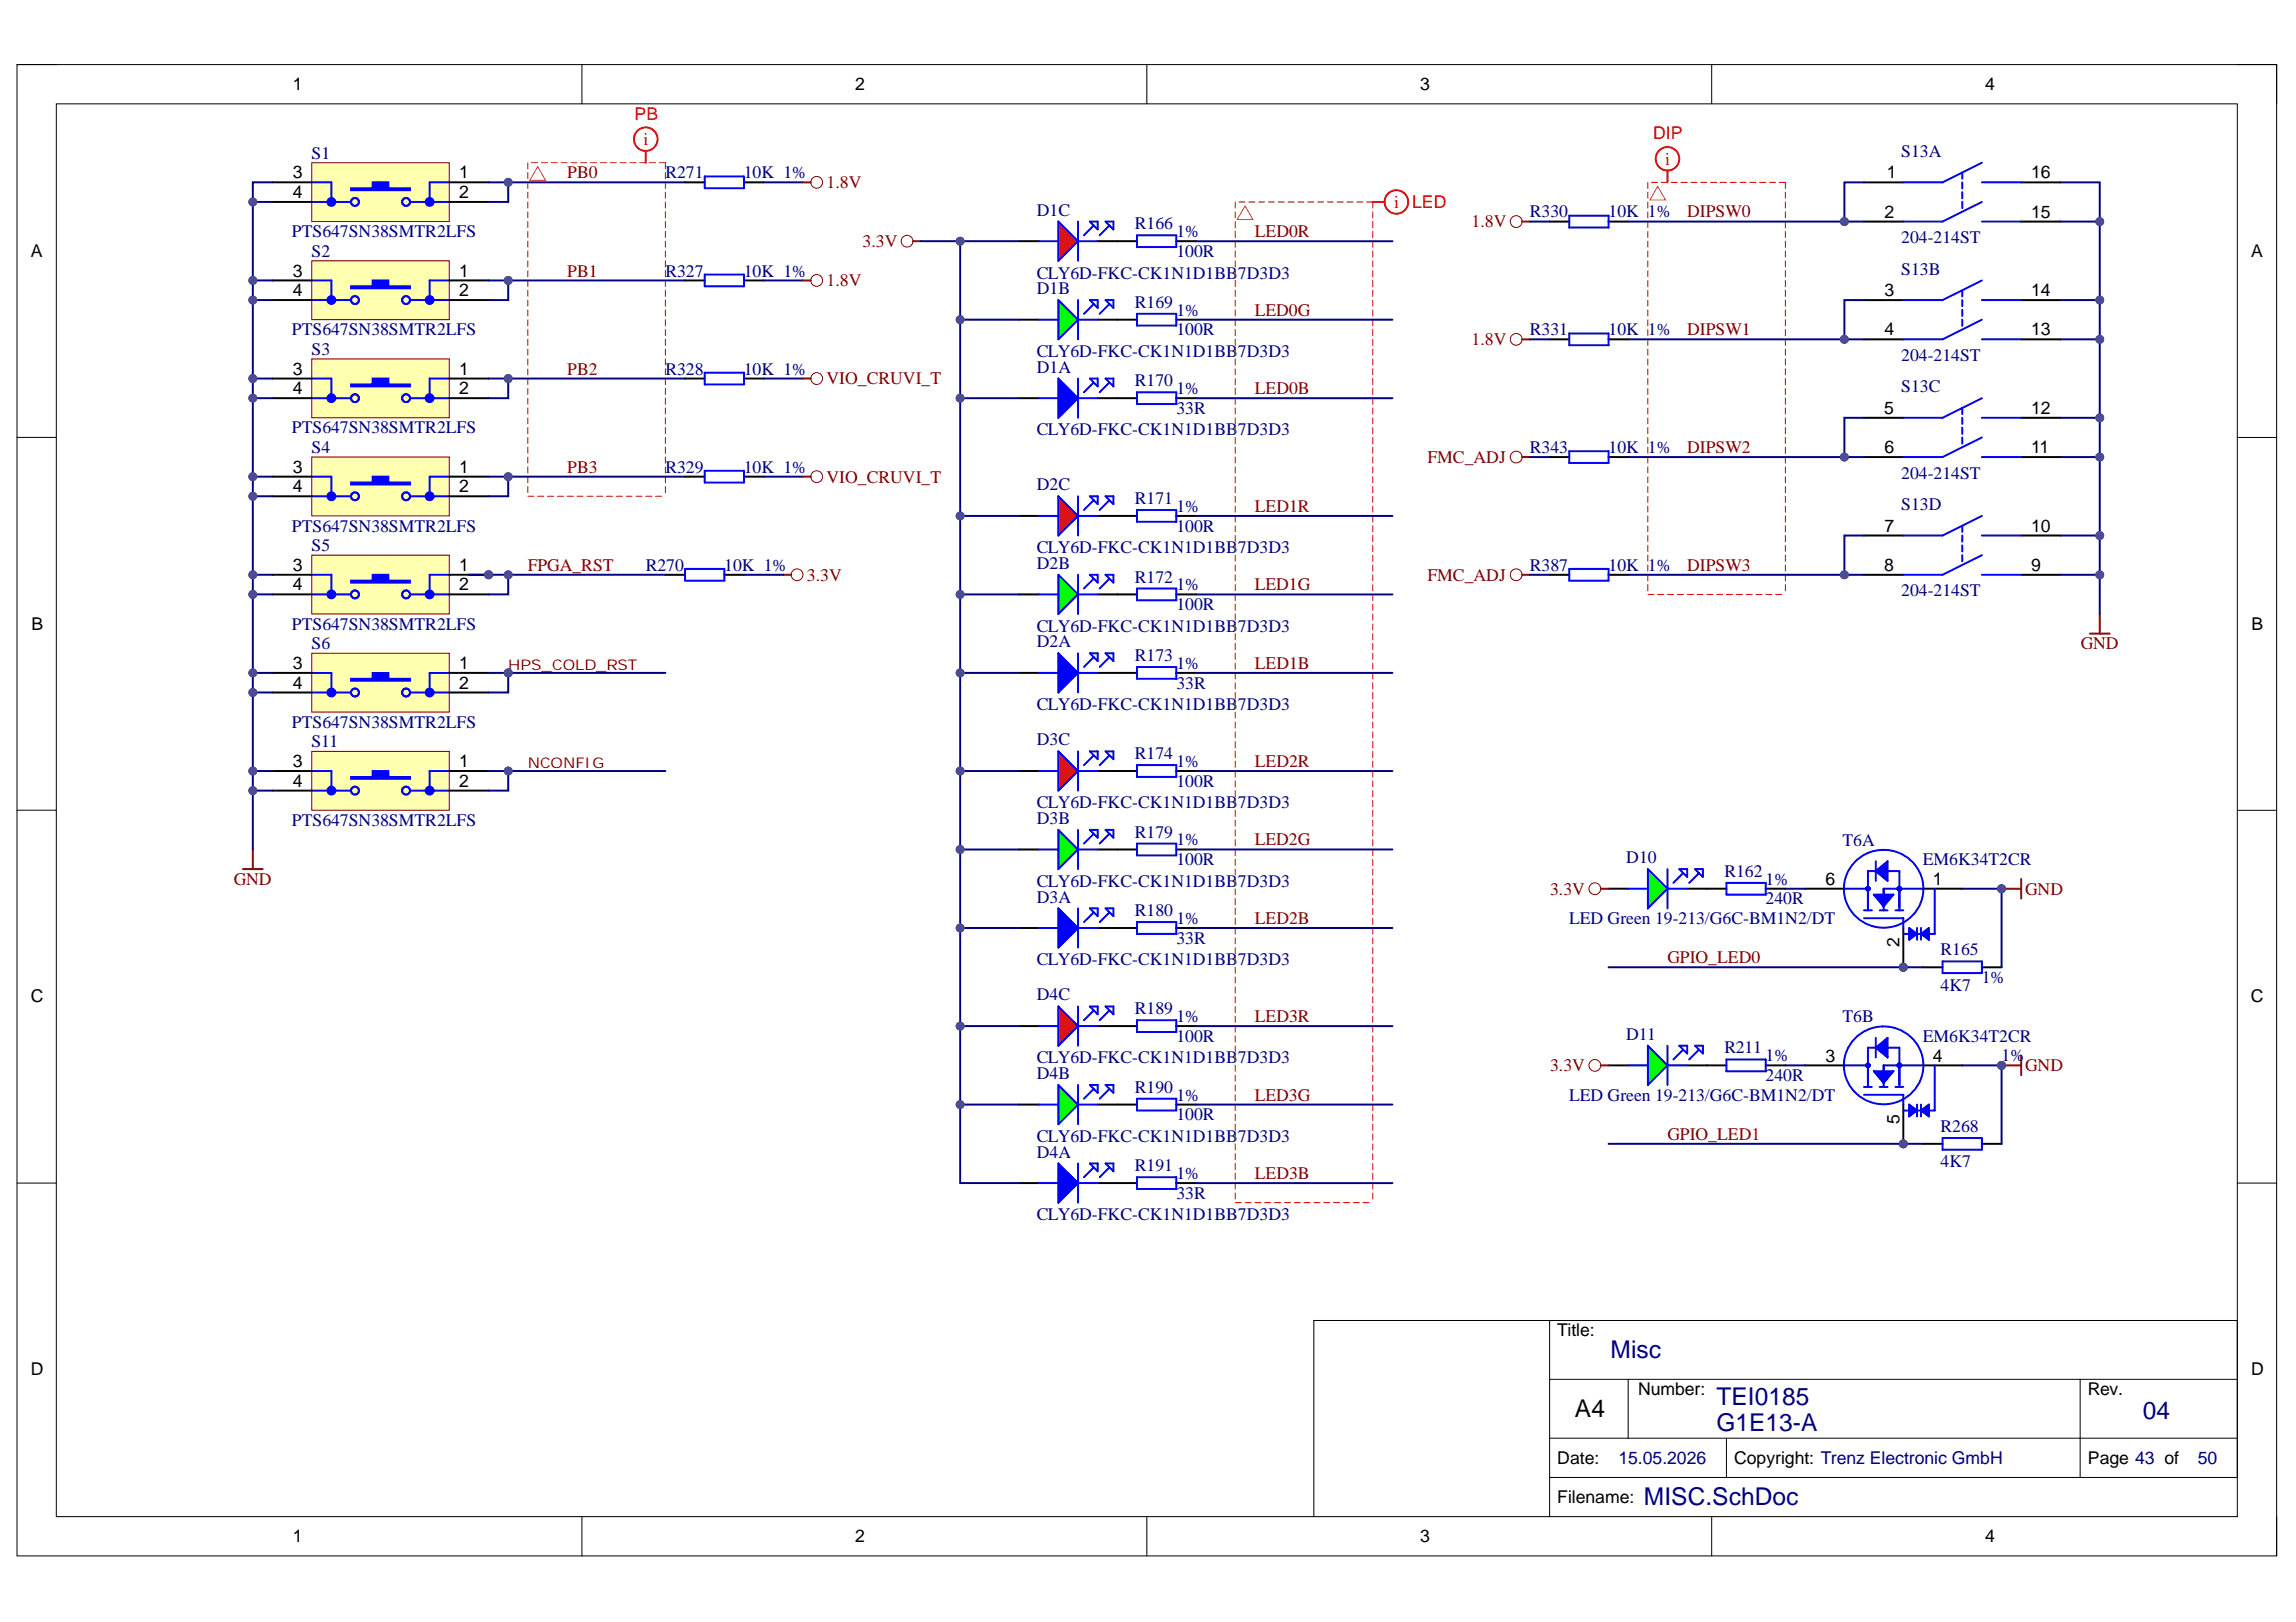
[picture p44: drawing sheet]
<svg xmlns="http://www.w3.org/2000/svg" width="297mm" height="210mm" viewBox="0 0 297 210" stroke-linecap="round" stroke-linejoin="round" font-family="sans-serif">
<defs><g id="words">
<g font-size="3.2" fill="#000080">
<text x="208.4" y="175.8">Misc</text>
<text x="222.1" y="185.2">G1E13-A</text>
<text x="222.1" y="181.9">TEI0185</text>
<text x="277.2" y="183.6">04</text>
<text x="212.7" y="194.8">MISC.SchDoc</text>
</g>
<text font-size="3.2" x="203.8" y="183.4">A4</text>
<g font-size="2.3">
<text x="37.9" y="11.7">1</text>
<text x="110.7" y="11.7">2</text>
<text x="183.8" y="11.7">3</text>
<text x="256.8" y="11.7">4</text>
<text x="37.9" y="23.1">3</text>
<text x="59.4" y="23.1">1</text>
<text x="244.1" y="23.1">1</text>
<text x="262.8" y="23.1">16</text>
<text x="37.9" y="25.7">4</text>
<text x="59.4" y="25.7">2</text>
<text x="243.8" y="28.2">2</text>
<text x="262.8" y="28.2">15</text>
<text x="4" y="33.3">A</text>
<text x="37.9" y="35.8">3</text>
<text x="59.4" y="35.8">1</text>
<text x="291.2" y="33.3">A</text>
<text x="37.9" y="38.3">4</text>
<text x="59.4" y="38.3">2</text>
<text x="243.8" y="38.3">3</text>
<text x="262.8" y="38.3">14</text>
<text x="243.8" y="43.4">4</text>
<text x="262.8" y="43.4">13</text>
<text x="37.9" y="48.5">3</text>
<text x="37.9" y="51">4</text>
<text x="59.4" y="48.5">1</text>
<text x="59.4" y="51">2</text>
<text x="243.8" y="53.6">5</text>
<text x="262.8" y="53.6">12</text>
<text x="243.8" y="58.7">6</text>
<text x="262.8" y="58.7">11</text>
<text x="37.9" y="61.2">3</text>
<text x="37.9" y="63.7">4</text>
<text x="59.4" y="61.2">1</text>
<text x="59.4" y="63.7">2</text>
<text x="243.8" y="68.8">7</text>
<text x="262.8" y="68.8">10</text>
<text x="37.9" y="73.9">3</text>
<text x="37.9" y="76.4">4</text>
<text x="59.4" y="73.9">1</text>
<text x="59.4" y="76.4">2</text>
<text x="243.8" y="73.9">8</text>
<text x="262.8" y="73.9">9</text>
<text x="4.1" y="81.5">B</text>
<text x="291.3" y="81.5">B</text>
<text x="37.9" y="86.6">3</text>
<text x="37.9" y="89.1">4</text>
<text x="59.4" y="86.6">1</text>
<text x="59.4" y="89.1">2</text>
<text x="37.9" y="99.3">3</text>
<text x="37.9" y="101.8">4</text>
<text x="59.4" y="99.3">1</text>
<text x="59.4" y="101.8">2</text>
<text x="236.2" y="114.5">6</text>
<text x="250" y="114.5">1</text>
<text x="245.8" y="122.5" transform="rotate(-90 245.8 122.5)">2</text>
<text x="4" y="129.7">C</text>
<text x="291.2" y="129.7">C</text>
<text x="236.2" y="137.4">3</text>
<text x="250" y="137.4">4</text>
<text x="245.8" y="145.4" transform="rotate(-90 245.8 145.4)">5</text>
<text x="201.5" y="172.9">Title:</text>
<text x="4" y="178">D</text>
<text x="291.2" y="178">D</text>
<text x="211.9" y="180.5">Number:</text>
<text x="270.1" y="180.5">Rev.</text>
<text x="201.5" y="189.4">Date:</text>
<text x="224.4" y="189.4">Copyright: Trenz Electronic GmbH</text>
<text x="270.1" y="189.4">Page 43 of</text>
<text x="201.5" y="194.5">Filename:</text>
<text x="37.9" y="199.6">1</text>
<text x="110.7" y="199.6">2</text>
<text x="183.8" y="199.6">3</text>
<text x="256.8" y="199.6">4</text>
</g>
<g font-size="2.3" fill="#f00">
<text x="82.1" y="15.5">PB</text>
<text x="83.2" y="18.8">i</text>
<text x="213.9" y="18">DIP</text>
<text x="215.4" y="21.3">i</text>
<text x="180.4" y="26.9">i</text>
<text x="182.7" y="26.9">LED</text>
</g>
<g font-size="2.3" fill="#000080">
<text x="40.3" y="20.5">S1</text>
<text x="86.1" y="23.1">R271</text>
<text x="96.2" y="23.1">10K 1%</text>
<text x="246" y="20.3">S13A</text>
<text x="134.1" y="27.9">D1C</text>
<text x="146.8" y="29.7">R166</text>
<text x="197.9" y="28.1">R330</text>
<text x="208.1" y="28.1">10K 1%</text>
<text x="37.8" y="30.7">PTS647SN38SMTR2LFS</text>
<text x="40.3" y="33.2">S2</text>
<text x="86.1" y="35.8">R327</text>
<text x="96.2" y="35.8">10K 1%</text>
<text x="152.2" y="30.7">1%</text>
<text x="152.2" y="33.2">100R</text>
<text x="246" y="31.4">204-214ST</text>
<text x="246" y="35.5">S13B</text>
<text x="134.1" y="38.1">D1B</text>
<text x="134.1" y="36">CLY6D-FKC-CK1N1D1BB7D3D3</text>
<text x="146.8" y="39.8">R169</text>
<text x="152.2" y="40.9">1%</text>
<text x="37.8" y="43.4">PTS647SN38SMTR2LFS</text>
<text x="40.3" y="45.9">S3</text>
<text x="134.1" y="46.2">CLY6D-FKC-CK1N1D1BB7D3D3</text>
<text x="152.2" y="43.4">100R</text>
<text x="197.9" y="43.4">R331</text>
<text x="208.1" y="43.4">10K 1%</text>
<text x="246" y="46.7">204-214ST</text>
<text x="86.1" y="48.5">R328</text>
<text x="96.2" y="48.5">10K 1%</text>
<text x="134.1" y="48.2">D1A</text>
<text x="146.8" y="50">R170</text>
<text x="152.2" y="51">1%</text>
<text x="152.2" y="53.5">33R</text>
<text x="246" y="50.8">S13C</text>
<text x="37.8" y="56.1">PTS647SN38SMTR2LFS</text>
<text x="40.3" y="58.6">S4</text>
<text x="134.1" y="56.3">CLY6D-FKC-CK1N1D1BB7D3D3</text>
<text x="197.9" y="58.6">R343</text>
<text x="208.1" y="58.6">10K 1%</text>
<text x="86.1" y="61.2">R329</text>
<text x="96.2" y="61.2">10K 1%</text>
<text x="134.1" y="63.5">D2C</text>
<text x="146.8" y="65.2">R171</text>
<text x="246" y="61.9">204-214ST</text>
<text x="37.8" y="68.8">PTS647SN38SMTR2LFS</text>
<text x="40.3" y="71.3">S5</text>
<text x="134.1" y="71.6">CLY6D-FKC-CK1N1D1BB7D3D3</text>
<text x="152.2" y="66.3">1%</text>
<text x="152.2" y="68.8">100R</text>
<text x="246" y="66">S13D</text>
<text x="83.5" y="73.9">R270</text>
<text x="93.7" y="73.9">10K 1%</text>
<text x="134.1" y="73.6">D2B</text>
<text x="146.8" y="75.4">R172</text>
<text x="152.2" y="76.4">1%</text>
<text x="197.9" y="73.9">R387</text>
<text x="208.1" y="73.9">10K 1%</text>
<text x="246" y="77.2">204-214ST</text>
<text x="37.8" y="81.5">PTS647SN38SMTR2LFS</text>
<text x="134.1" y="83.8">D2A</text>
<text x="134.1" y="81.7">CLY6D-FKC-CK1N1D1BB7D3D3</text>
<text x="152.2" y="78.9">100R</text>
<text x="40.3" y="84">S6</text>
<text x="146.8" y="85.5">R173</text>
<text x="152.2" y="86.5">1%</text>
<text x="152.2" y="89.1">33R</text>
<text x="37.8" y="94.2">PTS647SN38SMTR2LFS</text>
<text x="134.1" y="91.9">CLY6D-FKC-CK1N1D1BB7D3D3</text>
<text x="40.3" y="96.7">S11</text>
<text x="134.1" y="96.5">D3C</text>
<text x="146.8" y="98.2">R174</text>
<text x="152.2" y="99.3">1%</text>
<text x="152.2" y="101.8">100R</text>
<text x="37.8" y="106.9">PTS647SN38SMTR2LFS</text>
<text x="134.1" y="106.6">D3B</text>
<text x="134.1" y="104.6">CLY6D-FKC-CK1N1D1BB7D3D3</text>
<text x="146.8" y="108.4">R179</text>
<text x="152.2" y="109.4">1%</text>
<text x="152.2" y="111.9">100R</text>
<text x="210.4" y="111.7">D10</text>
<text x="223.1" y="113.5">R162</text>
<text x="238.4" y="109.4">T6A</text>
<text x="248.8" y="111.9">EM6K34T2CR</text>
<text x="134.1" y="116.8">D3A</text>
<text x="134.1" y="114.7">CLY6D-FKC-CK1N1D1BB7D3D3</text>
<text x="146.8" y="118.6">R180</text>
<text x="152.2" y="119.6">1%</text>
<text x="203" y="119.6">LED Green 19-213/G6C-BM1N2/DT</text>
<text x="228.4" y="114.5">1%</text>
<text x="228.4" y="117.1">240R</text>
<text x="134.1" y="124.9">CLY6D-FKC-CK1N1D1BB7D3D3</text>
<text x="152.2" y="122.1">33R</text>
<text x="251" y="123.6">R165</text>
<text x="134.1" y="129.5">D4C</text>
<text x="146.8" y="131.2">R189</text>
<text x="251" y="128.2">4K7</text>
<text x="256.4" y="127.2">1%</text>
<text x="134.1" y="137.6">CLY6D-FKC-CK1N1D1BB7D3D3</text>
<text x="152.2" y="132.3">1%</text>
<text x="152.2" y="134.8">100R</text>
<text x="210.4" y="134.5">D11</text>
<text x="223.1" y="136.3">R211</text>
<text x="228.4" y="137.3">1%</text>
<text x="238.4" y="132.3">T6B</text>
<text x="248.8" y="134.8">EM6K34T2CR</text>
<text x="259" y="137.3">1%</text>
<text x="134.1" y="139.6">D4B</text>
<text x="146.8" y="141.4">R190</text>
<text x="152.2" y="142.4">1%</text>
<text x="203" y="142.4">LED Green 19-213/G6C-BM1N2/DT</text>
<text x="228.4" y="139.9">240R</text>
<text x="134.1" y="149.8">D4A</text>
<text x="134.1" y="147.8">CLY6D-FKC-CK1N1D1BB7D3D3</text>
<text x="152.2" y="145">100R</text>
<text x="251" y="146.5">R268</text>
<text x="146.8" y="151.6">R191</text>
<text x="152.2" y="152.6">1%</text>
<text x="152.2" y="155.1">33R</text>
<text x="251" y="151.1">4K7</text>
<text x="134.1" y="157.9">CLY6D-FKC-CK1N1D1BB7D3D3</text>
<text x="209.4" y="189.4">15.05.2026</text>
<text x="284.3" y="189.4">50</text>
</g>
<g font-size="2.3" fill="#800000">
<text x="73.4" y="23.1">PB0</text>
<text x="106.9" y="24.3">1.8V</text>
<text x="190.4" y="29.4">1.8V</text>
<text x="218.3" y="28.1">DIPSW0</text>
<text x="73.4" y="35.8">PB1</text>
<text x="111.6" y="31.9">3.3V</text>
<text x="162.3" y="30.7">LED0R</text>
<text x="106.9" y="37.1">1.8V</text>
<text x="162.3" y="40.9">LED0G</text>
<text x="190.4" y="44.7">1.8V</text>
<text x="218.3" y="43.4">DIPSW1</text>
<text x="73.4" y="48.5">PB2</text>
<text x="106.9" y="49.7">VIO_CRUVI_T</text>
<text x="162.3" y="51">LED0B</text>
<text x="184.7" y="59.9">FMC_ADJ</text>
<text x="218.3" y="58.6">DIPSW2</text>
<text x="73.4" y="61.2">PB3</text>
<text x="106.9" y="62.5">VIO_CRUVI_T</text>
<text x="162.3" y="66.3">LED1R</text>
<text x="68.3" y="73.9">FPGA_RST</text>
<text x="104.4" y="75.1">3.3V</text>
<text x="162.3" y="76.4">LED1G</text>
<text x="184.7" y="75.1">FMC_ADJ</text>
<text x="218.3" y="73.9">DIPSW3</text>
<text x="162.3" y="86.5">LED1B</text>
<text x="269.2" y="84">GND</text>
<text x="162.3" y="99.3">LED2R</text>
<text x="162.3" y="109.4">LED2G</text>
<text x="30.2" y="114.5">GND</text>
<text x="162.3" y="119.6">LED2B</text>
<text x="200.5" y="115.8">3.3V</text>
<text x="262" y="115.8">GND</text>
<text x="215.7" y="124.7">GPIO_LED0</text>
<text x="162.3" y="132.3">LED3R</text>
<text x="162.3" y="142.4">LED3G</text>
<text x="200.5" y="138.6">3.3V</text>
<text x="262" y="138.6">GND</text>
<text x="215.7" y="147.5">GPIO_LED1</text>
<text x="162.3" y="152.6">LED3B</text>
</g>
<g font-size="1.9" fill="#800000">
<text x="65.7" y="86.7">HPS_COLD_RST</text>
<text x="68.3" y="99.3">NCONFIG</text>
</g>
</g></defs>
<path d="M2.2 8.4h292.3v193h-292.3z" fill="none" stroke="#000" stroke-width=".13"/>
<path d="M7.3 13.4h282.1v182.9h-282.1z" fill-rule="evenodd" fill="#fff"/>
<g fill="none" stroke="#000" stroke-width=".13">
<path d="M2.2 8.4h5.1M7.3 13.4h282.1v182.9h-282.1zM75.3 8.4v5M148.4 8.4v5M221.4 8.4v5M289.4 8.4h5.1v5M2.2 56.6h5.1M289.4 56.6h5.1M2.2 104.9h5.1M289.4 104.9h5.1M2.2 153.1h5.1M289.4 153.1h5.1"/>
<path d="M200.5 170.9v25.4M200.5 178.5h88.9M210.6 178.5v7.6M269.1 178.5v12.7M75.3 196.3v5.1M148.4 196.3v5.1M200.5 191.2h88.9v-20.3h-119.4v25.4M200.5 186.1h88.9M221.4 196.3v5.1M223.4 186.1v5.1M294.5 196.3v5.1"/>
</g>
<path d="M40.3 21.1h17.8v7.6h-17.8z" fill-rule="evenodd" fill="#ffffb0"/>
<path d="M40.3 21.1h17.8v7.6h-17.8z" fill="none" stroke="#800000" stroke-width=".13"/>
<path d="M45.4 24.4h2.8v-.8h2v.8h2.8v.2h-7.6z" fill-rule="evenodd" fill="#00f"/>
<g fill="none" stroke="#00f" stroke-width=".25">
<path d="M40.3 26.1h5.1M40.3 23.6h2.6v2.5M45.4 24.4h2.8v-.8h2v.8h2.8v.2h-7.6zM53 26.1h5.1M58.1 23.6h-2.5v2.5"/>
<circle cx="45.9" cy="26.1" r=".51"/>
<circle cx="52.5" cy="26.1" r=".51"/>
</g>
<path d="M42.5 25.7l.4-.1 .3 .2 .2 .3h-.5h.5l-.2 .4-.4 .1-.3-.1-.1-.4z" fill-rule="evenodd" fill="#00f"/>
<path d="M42.5 25.7l.4-.1 .3 .2 .2 .3h-.5h.5l-.2 .4-.4 .1-.3-.1-.1-.4z" fill="none" stroke="#00f" stroke-width=".25"/>
<path d="M55.2 25.8l.4-.2 .3 .2 .2 .3h-.5h.5l-.2 .4-.4 .1-.3-.1-.1-.3z" fill-rule="evenodd" fill="#00f"/>
<g fill="none" stroke="#00f" stroke-width=".25">
<path d="M55.2 25.8l.4-.2 .3 .2 .2 .3h-.5h.5l-.2 .4-.4 .1-.3-.1-.1-.3zM147.1 30.5h5.1v1.5h-5.1zM253.9 22.3v.8M253.9 23.6v.8M253.9 24.9v.8M253.9 26.1v.8M253.9 37.6v.8M253.9 38.8v.8M256.4 21.1l-5.1 2.5h-5.1M256.4 23.6h5.1M256.4 26.1l-5.1 2.6h-5.1M256.4 28.7h5.1"/>
<path d="M256.4 36.3l-5.1 2.5h-5.1M256.4 38.8h5.1M147.1 40.6h5.1v1.5h-5.1zM147.1 50.8h5.1v1.5h-5.1zM253.9 40.1v.8M253.9 41.4v.8M253.9 52.8v.8M253.9 54.1v.8M253.9 55.3v.8M253.9 56.6v.8M256.4 41.4l-5.1 2.5h-5.1M256.4 43.9h5.1"/>
<path d="M256.4 51.5l-5.1 2.6h-5.1M256.4 54.1h5.1M256.4 56.6l-5.1 2.5h-5.1M256.4 59.1h5.1M147.1 66h5.1v1.5h-5.1zM147.1 76.2h5.1v1.5h-5.1zM253.9 68v.8M253.9 69.3v.8M253.9 70.6v.8M253.9 71.8v.8M256.4 66.8l-5.1 2.5h-5.1M256.4 69.3h5.1"/>
<path d="M256.4 71.8l-5.1 2.6h-5.1M256.4 74.4h5.1M147.1 86.3h5.1v1.5h-5.1zM147.1 99h5.1v1.5h-5.1zM147.1 109.2h5.1v1.5h-5.1zM147.1 119.3h5.1v1.6h-5.1zM147.1 132h5.1v1.6h-5.1zM147.1 142.2h5.1v1.5h-5.1zM147.1 152.3h5.1v1.6h-5.1z"/>
</g>
<g fill="none" stroke="#000" stroke-width=".25">
<path d="M35.2 23.6h5.1M35.2 26.1h5.1M58.1 23.6h5.1M58.1 26.1h5.1M144.6 31.2h2.5M152.2 31.2h2.5M241.2 28.7h5M241.2 23.6h5M241.2 38.8h5M261.5 28.7h5.1M261.5 23.6h5.1M261.5 38.8h5.1"/>
<path d="M144.6 41.4h2.5M144.6 51.5h2.5M152.2 41.4h2.5M152.2 51.5h2.5M241.2 43.9h5M241.2 59.1h5M241.2 54.1h5M261.5 43.9h5.1M261.5 59.1h5.1M261.5 54.1h5.1M144.6 66.8h2.5M144.6 76.9h2.5"/>
<path d="M152.2 66.8h2.5M152.2 76.9h2.5M241.2 74.4h5M241.2 69.3h5M261.5 74.4h5.1M261.5 69.3h5.1M144.6 87.1h2.5M144.6 99.8h2.5M152.2 87.1h2.5M152.2 99.8h2.5M144.6 109.9h2.5M152.2 109.9h2.5"/>
<path d="M144.6 120.1h2.5M144.6 132.8h2.5M152.2 120.1h2.5M152.2 132.8h2.5M144.6 142.9h2.5M144.6 153.1h2.5M152.2 142.9h2.5M152.2 153.1h2.5"/>
</g>
<path d="M271.6 79.5v2.5M270.4 82h2.5M31.4 112.5h2.6M32.7 109.9v2.6" fill="none" stroke="#800000" stroke-width=".25"/>
<path d="M136.9 49l2.6 2.5-2.6 2.6z" fill="#00f"/>
<path d="M136.9 49l2.6 2.5-2.6 2.6z" fill="none" stroke="#00f" stroke-width=".13"/>
<path d="M131.8 51.5h2.6M142 51.5h2.6" fill="none" stroke="#000" stroke-width=".25"/>
<path d="M134.4 51.5h2.5M136.9 49l2.6 2.5-2.6 2.6zM139.5 49v5.1M139.5 51.5h2.5M141 49h1v1zM141.5 49.5l-1.3 1.3M143 49h1v1zM143.5 49.5l-1.2 1.3" fill="none" stroke="#00f" stroke-width=".25"/>
<path d="M136.9 38.8l2.6 2.6-2.6 2.5z" fill="#0f0"/>
<path d="M136.9 38.8l2.6 2.6-2.6 2.5z" fill="none" stroke="#00f" stroke-width=".13"/>
<path d="M131.8 41.4h2.6M142 41.4h2.6" fill="none" stroke="#000" stroke-width=".25"/>
<path d="M136.9 38.8l2.6 2.6-2.6 2.5zM139.5 38.8v5.1M141 38.8h1v1zM141.5 39.3l-1.3 1.3M143 38.8h1v1zM143.5 39.3l-1.2 1.3M134.4 41.4h2.5M139.5 41.4h2.5" fill="none" stroke="#00f" stroke-width=".25"/>
<path d="M136.9 28.7l2.6 2.5-2.6 2.6z" fill="#f00"/>
<path d="M136.9 28.7l2.6 2.5-2.6 2.6z" fill="none" stroke="#00f" stroke-width=".13"/>
<path d="M131.8 31.2h2.6M142 31.2h2.6" fill="none" stroke="#000" stroke-width=".25"/>
<path d="M134.4 31.2h2.5M136.9 28.7l2.6 2.5-2.6 2.6zM139.5 28.7v5.1M139.5 31.2h2.5M141 28.7h1v1zM141.5 29.2l-1.3 1.3M143 28.7h1v1zM143.5 29.2l-1.2 1.3" fill="none" stroke="#00f" stroke-width=".25"/>
<path d="M136.9 84.5l2.6 2.6-2.6 2.5z" fill="#00f"/>
<path d="M136.9 84.5l2.6 2.6-2.6 2.5z" fill="none" stroke="#00f" stroke-width=".13"/>
<path d="M131.8 87.1h2.6M142 87.1h2.6" fill="none" stroke="#000" stroke-width=".25"/>
<path d="M134.4 87.1h2.5M136.9 84.5l2.6 2.6-2.6 2.5zM139.5 84.5v5.1M139.5 87.1h2.5M141 84.5h1v1.1zM141.5 85l-1.3 1.3M143 84.5h1v1.1zM143.5 85l-1.2 1.3" fill="none" stroke="#00f" stroke-width=".25"/>
<path d="M136.9 74.4l2.6 2.5-2.6 2.6z" fill="#0f0"/>
<path d="M136.9 74.4l2.6 2.5-2.6 2.6z" fill="none" stroke="#00f" stroke-width=".13"/>
<path d="M131.8 76.9h2.6M142 76.9h2.6" fill="none" stroke="#000" stroke-width=".25"/>
<path d="M134.4 76.9h2.5M136.9 74.4l2.6 2.5-2.6 2.6zM139.5 74.4v5.1M139.5 76.9h2.5M141 74.4h1v1zM141.5 74.9l-1.3 1.3M143 74.4h1v1zM143.5 74.9l-1.2 1.3" fill="none" stroke="#00f" stroke-width=".25"/>
<path d="M136.9 64.2l2.6 2.6-2.6 2.5z" fill="#f00"/>
<path d="M136.9 64.2l2.6 2.6-2.6 2.5z" fill="none" stroke="#00f" stroke-width=".13"/>
<path d="M131.8 66.8h2.6M142 66.8h2.6" fill="none" stroke="#000" stroke-width=".25"/>
<path d="M134.4 66.8h2.5M136.9 64.2l2.6 2.6-2.6 2.5zM139.5 64.2v5.1M139.5 66.8h2.5M141 64.2h1v1zM141.5 64.7l-1.3 1.3M143 64.2h1v1zM143.5 64.7l-1.2 1.3" fill="none" stroke="#00f" stroke-width=".25"/>
<path d="M136.9 150.6l2.6 2.5-2.6 2.5z" fill="#00f"/>
<path d="M136.9 150.6l2.6 2.5-2.6 2.5z" fill="none" stroke="#00f" stroke-width=".13"/>
<path d="M131.8 153.1h2.6M142 153.1h2.6" fill="none" stroke="#000" stroke-width=".25"/>
<path d="M134.4 153.1h2.5M136.9 150.6l2.6 2.5-2.6 2.5zM139.5 150.6v5M139.5 153.1h2.5M141 150.6h1v1zM141.5 151.1l-1.3 1.2M143 150.6h1v1zM143.5 151.1l-1.2 1.2" fill="none" stroke="#00f" stroke-width=".25"/>
<path d="M136.9 140.4l2.6 2.5-2.6 2.6z" fill="#0f0"/>
<path d="M136.9 140.4l2.6 2.5-2.6 2.6z" fill="none" stroke="#00f" stroke-width=".13"/>
<path d="M131.8 142.9h2.6M142 142.9h2.6" fill="none" stroke="#000" stroke-width=".25"/>
<path d="M134.4 142.9h2.5M136.9 140.4l2.6 2.5-2.6 2.6zM139.5 140.4v5.1M139.5 142.9h2.5M141 140.4h1v1zM141.5 140.9l-1.3 1.3M143 140.4h1v1zM143.5 140.9l-1.2 1.3" fill="none" stroke="#00f" stroke-width=".25"/>
<path d="M136.9 130.3l2.6 2.5-2.6 2.5z" fill="#f00"/>
<path d="M136.9 130.3l2.6 2.5-2.6 2.5z" fill="none" stroke="#00f" stroke-width=".13"/>
<path d="M131.8 132.8h2.6M142 132.8h2.6" fill="none" stroke="#000" stroke-width=".25"/>
<path d="M134.4 132.8h2.5M136.9 130.3l2.6 2.5-2.6 2.5zM139.5 130.3v5M139.5 132.8h2.5M141 130.3h1v1zM141.5 130.8l-1.3 1.2M143 130.3h1v1zM143.5 130.8l-1.2 1.2" fill="none" stroke="#00f" stroke-width=".25"/>
<path d="M136.9 117.6l2.6 2.5-2.6 2.5z" fill="#00f"/>
<path d="M136.9 117.6l2.6 2.5-2.6 2.5z" fill="none" stroke="#00f" stroke-width=".13"/>
<path d="M131.8 120.1h2.6M142 120.1h2.6" fill="none" stroke="#000" stroke-width=".25"/>
<path d="M136.9 117.6l2.6 2.5-2.6 2.5zM139.5 117.6v5M141 117.6h1v1zM141.5 118.1l-1.3 1.2M143 117.6h1v1zM143.5 118.1l-1.2 1.2M134.4 120.1h2.5M139.5 120.1h2.5" fill="none" stroke="#00f" stroke-width=".25"/>
<path d="M136.9 107.4l2.6 2.5-2.6 2.6z" fill="#0f0"/>
<path d="M136.9 107.4l2.6 2.5-2.6 2.6z" fill="none" stroke="#00f" stroke-width=".13"/>
<path d="M131.8 109.9h2.6M142 109.9h2.6" fill="none" stroke="#000" stroke-width=".25"/>
<path d="M134.4 109.9h2.5M136.9 107.4l2.6 2.5-2.6 2.6zM139.5 107.4v5.1M139.5 109.9h2.5M141 107.4h1v1zM141.5 107.9l-1.3 1.3M143 107.4h1v1zM143.5 107.9l-1.2 1.3" fill="none" stroke="#00f" stroke-width=".25"/>
<path d="M136.9 97.2l2.6 2.6-2.6 2.5z" fill="#f00"/>
<path d="M136.9 97.2l2.6 2.6-2.6 2.5z" fill="none" stroke="#00f" stroke-width=".13"/>
<path d="M131.8 99.8h2.6M142 99.8h2.6" fill="none" stroke="#000" stroke-width=".25"/>
<path d="M134.4 99.8h2.5M136.9 97.2l2.6 2.6-2.6 2.5zM139.5 97.2v5.1M139.5 99.8h2.5M141 97.2h1v1.1zM141.5 97.7l-1.3 1.3M143 97.2h1v1.1zM143.5 97.7l-1.2 1.3" fill="none" stroke="#00f" stroke-width=".25"/>
<circle cx="65.7" cy="87.1" r=".51" fill="#4c4c94"/>
<circle cx="65.7" cy="87.1" r=".51" fill="none" stroke="#4c4c94" stroke-width=".13"/>
<g fill="none" stroke="#f00" stroke-width=".13">
<path d="M68.3 21.1v.7M68.3 22.3v.8M68.3 23.6v.8M68.3 24.9v.8M68.3 26.1v.8M68.3 27.4v.8M68.3 28.7v.8M68.3 29.9v.8M68.3 31.2v.8M68.3 32.5v.8M68.3 33.8v.7M68.3 35v.8"/>
<path d="M68.3 36.3v.8M68.3 37.6v.8M68.3 38.8v.8M68.8 21.1h.8M70 21.1h.8M71.3 21.1h.8M72.6 21.1h.8M73.9 21.1h.7M75.1 21.1h.8M76.4 21.1h.8M77.7 21.1h.8M78.9 21.1h.8"/>
<path d="M80.2 21.1h.8M81.5 21.1h.8M82.7 21.1h.8M84 21.1h.8M85.3 21.1h.8v.7M86.1 22.3v.8M86.1 23.6v.8M86.1 24.9v.8M86.1 26.1v.8M86.1 27.4v.8M86.1 28.7v.8M86.1 29.9v.8"/>
<path d="M86.1 31.2v.8M86.1 32.5v.8M86.1 33.8v.7M86.1 35v.8M86.1 36.3v.8M86.1 37.6v.8M86.1 38.8v.8M159.8 26.1v.8M159.8 27.4v.8M159.8 28.7v.8M159.8 29.9v.8M159.8 31.2v.8"/>
<path d="M159.8 32.5v.8M159.8 33.8v.7M159.8 35v.8M159.8 36.3v.8M159.8 37.6v.8M159.8 38.8v.8M160.3 26.1h.8M161.6 26.1h.7M162.8 26.1h.8M164.1 26.1h.8M165.4 26.1h.8M166.6 26.1h.8"/>
<path d="M167.9 26.1h.8M169.2 26.1h.8M170.4 26.1h.8M171.7 26.1h.8M173 26.1h.8M174.3 26.1h.8M175.5 26.1h.8M176.8 26.1h.8v.8M177.6 27.4v.8M177.6 28.7v.8M177.6 30v.7M177.6 31.2v.8"/>
<path d="M177.6 32.5v.8M177.6 33.8v.7M177.6 35v.8M177.6 36.3v.8M177.6 37.6v.8M177.6 38.8v.8M213.2 23.6v.8M213.2 24.9v.8M213.2 26.1v.8M213.2 27.4v.8M213.2 28.7v.8M213.2 30v.7"/>
<path d="M213.2 31.2v.8M213.2 32.5v.8M213.2 33.8v.7M213.2 35v.8M213.2 36.3v.8M213.2 37.6v.8M213.2 38.8v.8M213.7 23.6h.8M214.9 23.6h.8M216.2 23.6h.8M217.5 23.6h.8M218.8 23.6h.7"/>
<path d="M220 23.6h.8M221.3 23.6h.8M222.6 23.6h.8M223.8 23.6h.8M225.1 23.6h.8M226.4 23.6h.8M227.6 23.6h.8M228.9 23.6h.8M230.2 23.6h.8v.8M231 24.9v.8M231 26.1v.8M231 27.4v.8"/>
<path d="M231 28.7v.8M231 30v.7M231 31.2v.8M231 32.5v.8M231 33.8v.7M231 35v.8M231 36.3v.8M231 37.6v.8M231 38.8v.8M68.3 40.1v.8M68.3 41.4v.8M68.3 42.6v.8"/>
<path d="M68.3 43.9v.8M68.3 45.2v.8M68.3 46.4v.8M68.3 47.7v.8M68.3 49v.8M68.3 50.3v.8M68.3 51.5v.8M68.3 52.8v.8M68.3 54.1v.8M68.3 55.3v.8M68.3 56.6v.8M68.3 57.9v.8"/>
<path d="M68.3 59.1v.8M86.1 40.1v.8M86.1 41.4v.8M86.1 42.6v.8M86.1 43.9v.8M86.1 45.2v.8M86.1 46.4v.8M86.1 47.7v.8M86.1 49v.8M86.1 50.3v.8M86.1 51.5v.8M86.1 52.8v.8"/>
<path d="M86.1 54.1v.8M86.1 55.3v.8M86.1 56.6v.8M86.1 57.9v.8M86.1 59.1v.8M159.8 40.1v.8M159.8 41.4v.8M159.8 42.6v.8M159.8 43.9v.8M159.8 45.2v.8M159.8 46.5v.7M159.8 47.7v.8"/>
<path d="M159.8 49v.8M159.8 50.3v.8M159.8 51.5v.8M159.8 52.8v.8M159.8 54.1v.8M159.8 55.3v.8M159.8 56.6v.8M159.8 57.9v.8M159.8 59.1v.8M177.6 40.1v.8M177.6 41.4v.8M177.6 42.6v.8"/>
<path d="M177.6 43.9v.8M177.6 45.2v.8M177.6 46.5v.7M177.6 47.7v.8M177.6 49v.8M177.6 50.3v.8M177.6 51.5v.8M177.6 52.8v.8M177.6 54.1v.8M177.6 55.3v.8M177.6 56.6v.8M177.6 57.9v.8"/>
<path d="M177.6 59.1v.8M213.2 40.1v.8M213.2 41.4v.8M213.2 42.6v.8M213.2 43.9v.8M213.2 45.2v.8M213.2 46.5v.7M213.2 47.7v.8M213.2 49v.8M213.2 50.3v.8M213.2 51.5v.8M213.2 52.8v.8"/>
<path d="M213.2 54.1v.8M213.2 55.3v.8M213.2 56.6v.8M213.2 57.9v.8M213.2 59.1v.8M231 40.1v.8M231 41.4v.8M231 42.6v.8M231 43.9v.8M231 45.2v.8M231 46.5v.7M231 47.7v.8"/>
<path d="M231 49v.8M231 50.3v.8M231 51.5v.8M231 52.8v.8M231 54.1v.8M231 55.3v.8M231 56.6v.8M231 57.9v.8M231 59.1v.8M68.3 60.4v.8M68.3 61.7v.8M68.3 63v.7"/>
<path d="M68.3 64.2h.8M69.6 64.2h.8M70.8 64.2h.8M72.1 64.2h.8M73.4 64.2h.8M74.6 64.2h.8M75.9 64.2h.8M77.2 64.2h.8M78.5 64.2h.8M79.7 64.2h.8M81 64.2h.8M82.3 64.2h.8"/>
<path d="M83.5 64.2h.8M84.8 64.2h.8M86.1 60.4v.8M86.1 61.7v.8M86.1 63v.7M159.8 60.4v.8M159.8 61.7v.8M159.8 63v.7M159.8 64.2v.8M159.8 65.5v.8M159.8 66.8v.8M159.8 68v.8"/>
<path d="M159.8 69.3v.8M159.8 70.6v.8M159.8 71.8v.8M159.8 73.1v.8M159.8 74.4v.8M159.8 75.7v.7M159.8 76.9v.8M159.8 78.2v.8M159.8 79.5v.8M177.6 60.4v.8M177.6 61.7v.8M177.6 63v.8"/>
<path d="M177.6 64.2v.8M177.6 65.5v.8M177.6 66.8v.8M177.6 68v.8M177.6 69.3v.8M177.6 70.6v.8M177.6 71.8v.8M177.6 73.1v.8M177.6 74.4v.8M177.6 75.7v.8M177.6 76.9v.8M177.6 78.2v.8"/>
<path d="M177.6 79.5v.8M213.2 60.4v.8M213.2 61.7v.8M213.2 63v.8M213.2 64.2v.8M213.2 65.5v.8M213.2 66.8v.8M213.2 68v.8M213.2 69.3v.8M213.2 70.6v.8M213.2 71.8v.8M213.2 73.1v.8"/>
<path d="M213.2 74.4v.8M213.2 75.7v.8M213.2 76.9h.8M214.5 76.9h.8M215.7 76.9h.8M217 76.9h.8M218.3 76.9h.8M219.5 76.9h.8M220.8 76.9h.8M222.1 76.9h.8M223.4 76.9h.7M224.6 76.9h.8"/>
<path d="M225.9 76.9h.8M227.2 76.9h.8M228.4 76.9h.8M229.7 76.9h.8M231 60.4v.8M231 61.7v.8M231 63v.8M231 64.2v.8M231 65.5v.8M231 66.8v.8M231 68v.8M231 69.3v.8"/>
<path d="M231 70.6v.8M231 71.8v.8M231 73.1v.8M231 74.4v.8M231 75.7v.8M159.8 80.7v.8M159.8 82v.8M159.8 83.3v.8M159.8 84.5v.8M159.8 85.8v.8M159.8 87.1v.8M159.8 88.3v.8"/>
<path d="M159.8 89.6v.8M159.8 90.9v.8M159.8 92.2v.7M159.8 93.4v.8M159.8 94.7v.8M159.8 96v.8M159.8 97.2v.8M159.8 98.5v.8M159.8 99.8v.8M177.6 80.7v.8M177.6 82v.8M177.6 83.3v.8"/>
<path d="M177.6 84.5v.8M177.6 85.8v.8M177.6 87.1v.8M177.6 88.3v.8M177.6 89.6v.8M177.6 90.9v.8M177.6 92.2v.8M177.6 93.4v.8M177.6 94.7v.8M177.6 96v.8M177.6 97.2v.8M177.6 98.5v.8"/>
<path d="M177.6 99.8v.8M159.8 101v.8M159.8 102.3v.8M159.8 103.6v.8M159.8 104.9v.7M159.8 106.1v.8M159.8 107.4v.8M159.8 108.7v.8M159.8 109.9v.8M159.8 111.2v.8M159.8 112.5v.8M159.8 113.7v.8"/>
<path d="M159.8 115v.8M159.8 116.3v.8M159.8 117.6v.7M159.8 118.8v.8M177.6 101v.8M177.6 102.3v.8M177.6 103.6v.8M177.6 104.9v.8M177.6 106.1v.8M177.6 107.4v.8M177.6 108.7v.8M177.6 109.9v.8"/>
<path d="M177.6 111.2v.8M177.6 112.5v.8M177.6 113.7v.8M177.6 115v.8M177.6 116.3v.8M177.6 117.6v.7M177.6 118.8v.8M159.8 120.1v.8M159.8 121.4v.8M159.8 122.6v.8M159.8 123.9v.8M159.8 125.2v.8"/>
<path d="M159.8 126.4v.8M159.8 127.7v.8M159.8 129v.8M159.8 130.3v.7M159.8 131.5v.8M159.8 132.8v.8M159.8 134.1v.8M159.8 135.3v.8M159.8 136.6v.8M159.8 137.9v.8M159.8 139.1v.8M177.6 120.1v.8"/>
<path d="M177.6 121.4v.8M177.6 122.6v.8M177.6 123.9v.8M177.6 125.2v.8M177.6 126.4v.8M177.6 127.7v.8M177.6 129v.8M177.6 130.3v.7M177.6 131.5v.8M177.6 132.8v.8M177.6 134.1v.8M177.6 135.3v.8"/>
<path d="M177.6 136.6v.8M177.6 137.9v.8M177.6 139.1v.8M159.8 140.4v.8M159.8 141.7v.8M159.8 142.9v.8M159.8 144.2v.8M159.8 145.5v.8M159.8 146.8v.7M159.8 148v.8M159.8 149.3v.8M159.8 150.6v.8"/>
<path d="M159.8 151.8v.8M159.8 153.1v.8M159.8 154.4v.8M159.8 155.6h.8M161.1 155.6h.8M162.3 155.6h.8M163.6 155.6h.8M164.9 155.6h.8M166.2 155.6h.8M167.4 155.6h.8M168.7 155.6h.8M170 155.6h.8"/>
<path d="M171.2 155.6h.8M172.5 155.6h.8M173.8 155.6h.8M175.1 155.6h.8M176.3 155.6h.8M177.6 140.4v.8M177.6 141.7v.8M177.6 142.9v.8M177.6 144.2v.8M177.6 145.5v.8M177.6 146.8v.7M177.6 148v.8"/>
<path d="M177.6 149.3v.8M177.6 150.6v.8M177.6 151.8v.8M177.6 153.1v.8M177.6 154.4v.8"/>
</g>
<path d="M69.6 21.6l1 1.7h-2.1zM161.1 26.6l1 1.8h-2zM214.5 24.1l1 1.8h-2.1z" fill="none" stroke="#f33" stroke-width=".13"/>
<g fill="none" stroke="#f00" stroke-width=".25">
<path d="M83.5 19.5v1.6M177.6 26.1h1.5M215.7 22.1v1.5"/>
<circle cx="83.5" cy="18" r="1.52"/>
<circle cx="180.7" cy="26.1" r="1.52"/>
<circle cx="215.7" cy="20.5" r="1.52"/>
</g>
<circle cx="117.4" cy="31.2" r=".76" fill="none" stroke="#800000" stroke-width=".13"/>
<path d="M118.1 31.2h1" fill="none" stroke="#800000" stroke-width=".25"/>
<circle cx="246.2" cy="125.2" r=".51" fill="#4c4c94"/>
<circle cx="246.2" cy="125.2" r=".51" fill="none" stroke="#4c4c94" stroke-width=".13"/>
<path d="M246.2 120.1v5.1" fill="none" stroke="#000" stroke-width=".25"/>
<circle cx="246.2" cy="125.2" r=".51" fill="#4c4c94"/>
<circle cx="246.2" cy="125.2" r=".51" fill="none" stroke="#4c4c94" stroke-width=".13"/>
<path d="M233.5 115h5.1M248.8 115h5.1" fill="none" stroke="#000" stroke-width=".25"/>
<g fill="none" stroke="#00f" stroke-width=".25">
<path d="M241.2 118.8h5v1.3M241.2 117.8h1M241.7 117.8v-5.1h4v5.1M242.4 115.8h2.6l-1.3 1.5zM243.2 117.8h1M243.5 110a5.1 5.1 0 0 0-4.8 6.2 5.1 5.1 0 0 0 7 3.5 5 5 0 0 0 3-5.8 5 5 0 0 0-5.2-3.9M243.7 115v1.3M245.2 117.8h1"/>
<circle cx="241.7" cy="115" r=".23"/>
<circle cx="245.7" cy="115" r=".25"/>
</g>
<path d="M238.6 115h3.1M243.7 115h5.1" fill="none" stroke="#0000bf" stroke-width=".25"/>
<path d="M242.4 115.8h2.6l-1.3 1.5z" fill="#00f"/>
<path d="M242.4 115.8h2.6l-1.3 1.5z" fill="none" stroke="#00f" stroke-width=".13"/>
<path d="M242.7 112.7l1.5-1.2v2.5zM242.7 111.5v2.5M243.7 115v2.8" fill="none" stroke="#00f" stroke-width=".25"/>
<path d="M242.7 112.7l1.5-1.2v2.5z" fill="#00f"/>
<path d="M242.7 112.7l1.5-1.2v2.5z" fill="none" stroke="#00f" stroke-width=".13"/>
<path d="M250.3 115v5.9h-4.1M248 120.9l-1-.8v1.5M248 120.1v1.5" fill="none" stroke="#00f" stroke-width=".25"/>
<path d="M247 120.1l1 .8-1 .7z" fill="#00f"/>
<path d="M247 120.1l1 .8-1 .7z" fill="none" stroke="#00f" stroke-width=".13"/>
<path d="M248 120.9l-1 .7M248.5 120.1v1.5M249.5 120.1v1.5l-1-.7" fill="none" stroke="#00f" stroke-width=".25"/>
<path d="M248.5 120.9l1-.8v1.5z" fill="#00f"/>
<path d="M248.5 120.9l1-.8v1.5z" fill="none" stroke="#00f" stroke-width=".13"/>
<path d="M249.5 120.1l-1 .8" fill="none" stroke="#00f" stroke-width=".25"/>
<path d="M213.2 112.5l2.5 2.5-2.5 2.6z" fill="#0f0"/>
<path d="M213.2 112.5l2.5 2.5-2.5 2.6z" fill="none" stroke="#00f" stroke-width=".13"/>
<path d="M208.1 115h2.5M218.3 115h2.5" fill="none" stroke="#000" stroke-width=".25"/>
<path d="M210.6 115h2.6M213.2 112.5l2.5 2.5-2.5 2.6zM215.7 112.5v5.1M215.7 115h2.6M217.3 112.5h1v1zM217.8 113l-1.3 1.3M219.3 112.5h1v1zM219.8 113l-1.3 1.3" fill="none" stroke="#00f" stroke-width=".25"/>
<path d="M258.9 115h2.6M261.5 113.7v2.6" fill="none" stroke="#800000" stroke-width=".25"/>
<circle cx="258.9" cy="115" r=".51" fill="#4c4c94"/>
<circle cx="258.9" cy="115" r=".51" fill="none" stroke="#4c4c94" stroke-width=".13"/>
<path d="M220.8 115h2.6M228.4 115h2.6M248.8 125.2h2.5M256.4 125.2h2.5" fill="none" stroke="#000" stroke-width=".25"/>
<path d="M223.4 114.3h5v1.5h-5zM251.3 124.4h5.1v1.5h-5.1z" fill="none" stroke="#00f" stroke-width=".25"/>
<circle cx="206.3" cy="115" r=".76" fill="none" stroke="#800000" stroke-width=".13"/>
<path d="M207.1 115h1" fill="none" stroke="#800000" stroke-width=".25"/>
<path d="M213.2 135.3l2.5 2.6-2.5 2.5z" fill="#0f0"/>
<path d="M213.2 135.3l2.5 2.6-2.5 2.5z" fill="none" stroke="#00f" stroke-width=".13"/>
<path d="M208.1 137.9h2.5M218.3 137.9h2.5" fill="none" stroke="#000" stroke-width=".25"/>
<path d="M210.6 137.9h2.6M213.2 135.3l2.5 2.6-2.5 2.5zM215.7 135.3v5.1M215.7 137.9h2.6M217.3 135.3h1v1zM217.8 135.8l-1.3 1.3M219.3 135.3h1v1zM219.8 135.8l-1.3 1.3" fill="none" stroke="#00f" stroke-width=".25"/>
<path d="M258.9 137.9h2.6M261.5 136.6v2.5" fill="none" stroke="#800000" stroke-width=".25"/>
<circle cx="258.9" cy="137.9" r=".51" fill="#4c4c94"/>
<circle cx="258.9" cy="137.9" r=".51" fill="none" stroke="#4c4c94" stroke-width=".13"/>
<path d="M220.8 137.9h2.6M228.4 137.9h2.6M248.8 148h2.5M256.4 148h2.5" fill="none" stroke="#000" stroke-width=".25"/>
<path d="M223.4 137.1h5v1.5h-5zM251.3 147.3h5.1v1.5h-5.1z" fill="none" stroke="#00f" stroke-width=".25"/>
<circle cx="206.3" cy="137.9" r=".76" fill="none" stroke="#800000" stroke-width=".13"/>
<path d="M207.1 137.9h1" fill="none" stroke="#800000" stroke-width=".25"/>
<circle cx="246.2" cy="148" r=".51" fill="#4c4c94"/>
<circle cx="246.2" cy="148" r=".51" fill="none" stroke="#4c4c94" stroke-width=".13"/>
<path d="M246.2 142.9v5.1" fill="none" stroke="#000" stroke-width=".25"/>
<circle cx="246.2" cy="148" r=".51" fill="#4c4c94"/>
<circle cx="246.2" cy="148" r=".51" fill="none" stroke="#4c4c94" stroke-width=".13"/>
<path d="M233.5 137.9h5.1M248.8 137.9h5.1" fill="none" stroke="#000" stroke-width=".25"/>
<g fill="none" stroke="#00f" stroke-width=".25">
<path d="M242.4 138.6h2.6l-1.3 1.6zM243.5 132.8a5.1 5.1 0 0 0-4.8 6.2 5.1 5.1 0 0 0 7 3.5 5 5 0 0 0 3-5.7 5 5 0 0 0-5.2-4M243.7 137.9v1.2M241.2 141.7h5v1.2M241.2 140.7h1M241.7 140.7v-5.1h4v5.1M243.2 140.7h1M245.2 140.7h1"/>
<circle cx="241.7" cy="137.9" r=".23"/>
<circle cx="245.7" cy="137.9" r=".25"/>
</g>
<path d="M238.6 137.9h3.1M243.7 137.9h5.1" fill="none" stroke="#0000bf" stroke-width=".25"/>
<path d="M242.4 138.6h2.6l-1.3 1.6z" fill="#00f"/>
<path d="M242.4 138.6h2.6l-1.3 1.6z" fill="none" stroke="#00f" stroke-width=".13"/>
<path d="M242.7 135.6l1.5-1.3v2.5zM242.7 134.3v2.5M243.7 137.9v2.8" fill="none" stroke="#00f" stroke-width=".25"/>
<path d="M242.7 135.6l1.5-1.3v2.5z" fill="#00f"/>
<path d="M242.7 135.6l1.5-1.3v2.5z" fill="none" stroke="#00f" stroke-width=".13"/>
<path d="M250.3 137.9v5.8h-4.1M248 143.7l-1-.8v1.6M248 142.9v1.6" fill="none" stroke="#00f" stroke-width=".25"/>
<path d="M247 142.9l1 .8-1 .8z" fill="#00f"/>
<path d="M247 142.9l1 .8-1 .8z" fill="none" stroke="#00f" stroke-width=".13"/>
<path d="M248 143.7l-1 .8M248.5 142.9v1.6M249.5 142.9v1.6l-1-.8" fill="none" stroke="#00f" stroke-width=".25"/>
<path d="M248.5 143.7l1-.8v1.6z" fill="#00f"/>
<path d="M248.5 143.7l1-.8v1.6z" fill="none" stroke="#00f" stroke-width=".13"/>
<path d="M88.6 73.6h5.1v1.5h-5.1zM249.5 142.9l-1 .8" fill="none" stroke="#00f" stroke-width=".25"/>
<path d="M86.1 74.4h2.5M93.7 74.4h2.6" fill="none" stroke="#000" stroke-width=".25"/>
<circle cx="103.1" cy="74.4" r=".76" fill="none" stroke="#800000" stroke-width=".13"/>
<path d="M101.3 74.4h1.1" fill="none" stroke="#800000" stroke-width=".25"/>
<path d="M40.3 33.8h17.8v7.6h-17.8z" fill-rule="evenodd" fill="#ffffb0"/>
<path d="M40.3 33.8h17.8v7.6h-17.8z" fill="none" stroke="#800000" stroke-width=".13"/>
<path d="M45.4 37.1h2.8v-.8h2v.8h2.8v.2h-7.6z" fill-rule="evenodd" fill="#00f"/>
<g fill="none" stroke="#00f" stroke-width=".25">
<path d="M40.3 38.8h5.1M40.3 36.3h2.6v2.5M45.4 37.1h2.8v-.8h2v.8h2.8v.2h-7.6zM53 38.8h5.1M58.1 36.3h-2.5v2.5"/>
<circle cx="45.9" cy="38.8" r=".51"/>
<circle cx="52.5" cy="38.8" r=".51"/>
</g>
<path d="M42.5 38.5l.4-.2 .3 .2 .2 .3h-.5h.5l-.2 .4-.3 .1-.4-.1-.1-.4z" fill-rule="evenodd" fill="#00f"/>
<path d="M42.5 38.5l.4-.2 .3 .2 .2 .3h-.5h.5l-.2 .4-.3 .1-.4-.1-.1-.4z" fill="none" stroke="#00f" stroke-width=".25"/>
<path d="M55.2 38.5l.4-.2 .3 .2 .2 .3h-.5h.5l-.2 .4-.3 .1-.4-.1-.1-.4z" fill-rule="evenodd" fill="#00f"/>
<path d="M55.2 38.5l.4-.2 .3 .2 .2 .3h-.5h.5l-.2 .4-.3 .1-.4-.1-.1-.4z" fill="none" stroke="#00f" stroke-width=".25"/>
<path d="M35.2 36.3h5.1M35.2 38.8h5.1M58.1 36.3h5.1M58.1 38.8h5.1" fill="none" stroke="#000" stroke-width=".25"/>
<path d="M40.3 46.4h17.8v7.7h-17.8z" fill-rule="evenodd" fill="#ffffb0"/>
<path d="M40.3 46.4h17.8v7.7h-17.8z" fill="none" stroke="#800000" stroke-width=".13"/>
<path d="M45.4 49.8h2.8v-.8h2v.8h2.8v.2h-7.6z" fill-rule="evenodd" fill="#00f"/>
<g fill="none" stroke="#00f" stroke-width=".25">
<path d="M40.3 51.5h5.1M40.3 49h2.6v2.5M45.4 49.8h2.8v-.8h2v.8h2.8v.2h-7.6zM53 51.5h5.1M58.1 49h-2.5v2.5"/>
<circle cx="45.9" cy="51.5" r=".51"/>
<circle cx="52.5" cy="51.5" r=".51"/>
</g>
<path d="M42.5 51.2l.3-.2 .4 .2 .2 .3h-.5h.5l-.2 .4-.3 .1-.4-.1-.1-.4z" fill-rule="evenodd" fill="#00f"/>
<path d="M42.5 51.2l.3-.2 .4 .2 .2 .3h-.5h.5l-.2 .4-.3 .1-.4-.1-.1-.4z" fill="none" stroke="#00f" stroke-width=".25"/>
<path d="M55.2 51.2l.4-.2 .3 .2 .2 .3h-.5h.5l-.2 .4-.4 .1-.3-.1-.1-.4z" fill-rule="evenodd" fill="#00f"/>
<path d="M55.2 51.2l.4-.2 .3 .2 .2 .3h-.5h.5l-.2 .4-.4 .1-.3-.1-.1-.4z" fill="none" stroke="#00f" stroke-width=".25"/>
<path d="M35.2 49h5.1M35.2 51.5h5.1M58.1 49h5.1M58.1 51.5h5.1" fill="none" stroke="#000" stroke-width=".25"/>
<path d="M40.3 59.1h17.8v7.7h-17.8z" fill-rule="evenodd" fill="#ffffb0"/>
<path d="M40.3 59.1h17.8v7.7h-17.8z" fill="none" stroke="#800000" stroke-width=".13"/>
<path d="M45.4 62.4h2.8v-.7h2v.7h2.8v.3h-7.6z" fill-rule="evenodd" fill="#00f"/>
<g fill="none" stroke="#00f" stroke-width=".25">
<path d="M40.3 64.2h5.1M40.3 61.7h2.6v2.5M45.4 62.4h2.8v-.7h2v.7h2.8v.3h-7.6zM53 64.2h5.1M58.1 61.7h-2.5v2.5"/>
<circle cx="45.9" cy="64.2" r=".51"/>
<circle cx="52.5" cy="64.2" r=".51"/>
</g>
<path d="M42.5 63.9l.4-.2 .3 .2 .2 .3h-.5h.5l-.2 .4-.3 .1-.4-.1-.1-.4z" fill-rule="evenodd" fill="#00f"/>
<path d="M42.5 63.9l.4-.2 .3 .2 .2 .3h-.5h.5l-.2 .4-.3 .1-.4-.1-.1-.4z" fill="none" stroke="#00f" stroke-width=".25"/>
<path d="M55.2 63.9l.4-.2 .3 .2 .2 .3h-.5h.5l-.2 .4-.3 .1-.4-.1-.1-.4z" fill-rule="evenodd" fill="#00f"/>
<path d="M55.2 63.9l.4-.2 .3 .2 .2 .3h-.5h.5l-.2 .4-.3 .1-.4-.1-.1-.4z" fill="none" stroke="#00f" stroke-width=".25"/>
<path d="M35.2 61.7h5.1M35.2 64.2h5.1M58.1 61.7h5.1M58.1 64.2h5.1" fill="none" stroke="#000" stroke-width=".25"/>
<circle cx="63.2" cy="74.4" r=".51" fill="#4c4c94"/>
<circle cx="63.2" cy="74.4" r=".51" fill="none" stroke="#4c4c94" stroke-width=".13"/>
<path d="M40.3 71.8h17.8v7.7h-17.8z" fill-rule="evenodd" fill="#ffffb0"/>
<path d="M40.3 71.8h17.8v7.7h-17.8z" fill="none" stroke="#800000" stroke-width=".13"/>
<path d="M45.4 75.1h2.8v-.7h2v.7h2.8v.3h-7.6z" fill-rule="evenodd" fill="#00f"/>
<g fill="none" stroke="#00f" stroke-width=".25">
<path d="M40.3 76.9h5.1M40.3 74.4h2.6v2.5M45.4 75.1h2.8v-.7h2v.7h2.8v.3h-7.6zM53 76.9h5.1M58.1 74.4h-2.5v2.5"/>
<circle cx="45.9" cy="76.9" r=".51"/>
<circle cx="52.5" cy="76.9" r=".51"/>
</g>
<path d="M42.5 76.6l.3-.2 .4 .2 .2 .3h-.5h.5l-.2 .4-.3 .1-.4-.1-.1-.4z" fill-rule="evenodd" fill="#00f"/>
<path d="M42.5 76.6l.3-.2 .4 .2 .2 .3h-.5h.5l-.2 .4-.3 .1-.4-.1-.1-.4z" fill="none" stroke="#00f" stroke-width=".25"/>
<path d="M55.2 76.6l.4-.2 .3 .2 .2 .3h-.5h.5l-.2 .4-.4 .1-.3-.1-.1-.4z" fill-rule="evenodd" fill="#00f"/>
<path d="M55.2 76.6l.4-.2 .3 .2 .2 .3h-.5h.5l-.2 .4-.4 .1-.3-.1-.1-.4z" fill="none" stroke="#00f" stroke-width=".25"/>
<path d="M58.1 74.4h5.1" fill="none" stroke="#000" stroke-width=".25"/>
<circle cx="63.2" cy="74.4" r=".51" fill="#4c4c94"/>
<circle cx="63.2" cy="74.4" r=".51" fill="none" stroke="#4c4c94" stroke-width=".13"/>
<path d="M35.2 76.9h5.1M35.2 74.4h5.1M58.1 76.9h5.1" fill="none" stroke="#000" stroke-width=".25"/>
<path d="M40.3 84.5h17.8v7.7h-17.8z" fill-rule="evenodd" fill="#ffffb0"/>
<path d="M40.3 84.5h17.8v7.7h-17.8z" fill="none" stroke="#800000" stroke-width=".13"/>
<path d="M45.4 87.8h2.8v-.7h2v.7h2.8v.3h-7.6z" fill-rule="evenodd" fill="#00f"/>
<g fill="none" stroke="#00f" stroke-width=".25">
<path d="M40.3 89.6h5.1M40.3 87.1h2.6v2.5M45.4 87.8h2.8v-.7h2v.7h2.8v.3h-7.6zM53 89.6h5.1M58.1 87.1h-2.5v2.5"/>
<circle cx="45.9" cy="89.6" r=".51"/>
<circle cx="52.5" cy="89.6" r=".51"/>
</g>
<path d="M42.5 89.3l.4-.2 .3 .1 .2 .4h-.5h.5l-.2 .4-.3 .1-.4-.1-.1-.4z" fill-rule="evenodd" fill="#00f"/>
<path d="M42.5 89.3l.4-.2 .3 .1 .2 .4h-.5h.5l-.2 .4-.3 .1-.4-.1-.1-.4z" fill="none" stroke="#00f" stroke-width=".25"/>
<path d="M55.2 89.3l.4-.2 .3 .1 .2 .4h-.5h.5l-.1 .4-.4 .1-.4-.1-.1-.4z" fill-rule="evenodd" fill="#00f"/>
<path d="M55.2 89.3l.4-.2 .3 .1 .2 .4h-.5h.5l-.1 .4-.4 .1-.4-.1-.1-.4z" fill="none" stroke="#00f" stroke-width=".25"/>
<path d="M35.2 87.1h5.1M35.2 89.6h5.1M58.1 87.1h5.1M58.1 89.6h5.1" fill="none" stroke="#000" stroke-width=".25"/>
<g fill="none" stroke="#000080" stroke-width=".25">
<path d="M63.2 23.6h25.4M154.7 31.2h25.4M154.7 41.4h25.4M154.7 51.5h25.4M154.7 66.8h25.4M154.7 76.9h25.4M154.7 87.1h25.4M154.7 99.8h25.4M154.7 109.9h25.4M154.7 120.1h25.4M154.7 132.8h25.4M154.7 142.9h25.4"/>
<path d="M154.7 153.1h25.4"/>
</g>
<circle cx="65.8" cy="23.6" r=".51" fill="#4c4c94"/>
<circle cx="65.8" cy="23.6" r=".51" fill="none" stroke="#4c4c94" stroke-width=".13"/>
<path d="M63.2 36.3h25.4" fill="none" stroke="#000080" stroke-width=".25"/>
<circle cx="65.7" cy="36.3" r=".51" fill="#4c4c94"/>
<circle cx="65.7" cy="36.3" r=".51" fill="none" stroke="#4c4c94" stroke-width=".13"/>
<path d="M63.2 49h25.4" fill="none" stroke="#000080" stroke-width=".25"/>
<circle cx="65.8" cy="49" r=".51" fill="#4c4c94"/>
<circle cx="65.8" cy="49" r=".51" fill="none" stroke="#4c4c94" stroke-width=".13"/>
<path d="M63.2 61.7h25.4" fill="none" stroke="#000080" stroke-width=".25"/>
<circle cx="65.7" cy="61.7" r=".51" fill="#4c4c94"/>
<circle cx="65.7" cy="61.7" r=".51" fill="none" stroke="#4c4c94" stroke-width=".13"/>
<path d="M60.7 74.4h25.4" fill="none" stroke="#000080" stroke-width=".25"/>
<circle cx="63.2" cy="74.4" r=".51" fill="#4c4c94"/>
<circle cx="63.2" cy="74.4" r=".51" fill="none" stroke="#4c4c94" stroke-width=".13"/>
<circle cx="65.8" cy="74.4" r=".51" fill="#4c4c94"/>
<circle cx="65.8" cy="74.4" r=".51" fill="none" stroke="#4c4c94" stroke-width=".13"/>
<path d="M63.2 87.1h22.9" fill="none" stroke="#000080" stroke-width=".25"/>
<circle cx="65.7" cy="87.1" r=".51" fill="#4c4c94"/>
<circle cx="65.7" cy="87.1" r=".51" fill="none" stroke="#4c4c94" stroke-width=".13"/>
<path d="M32.7 89.6h2.5" fill="none" stroke="#000080" stroke-width=".25"/>
<circle cx="32.7" cy="89.6" r=".51" fill="#4c4c94"/>
<circle cx="32.7" cy="89.6" r=".51" fill="none" stroke="#4c4c94" stroke-width=".13"/>
<path d="M32.7 87.1h2.5" fill="none" stroke="#000080" stroke-width=".25"/>
<circle cx="32.7" cy="87.1" r=".51" fill="#4c4c94"/>
<circle cx="32.7" cy="87.1" r=".51" fill="none" stroke="#4c4c94" stroke-width=".13"/>
<path d="M32.7 64.2h2.5" fill="none" stroke="#000080" stroke-width=".25"/>
<circle cx="32.7" cy="64.2" r=".51" fill="#4c4c94"/>
<circle cx="32.7" cy="64.2" r=".51" fill="none" stroke="#4c4c94" stroke-width=".13"/>
<path d="M32.7 49h2.5" fill="none" stroke="#000080" stroke-width=".25"/>
<circle cx="32.7" cy="49" r=".51" fill="#4c4c94"/>
<circle cx="32.7" cy="49" r=".51" fill="none" stroke="#4c4c94" stroke-width=".13"/>
<path d="M266.6 23.6h5v5.1" fill="none" stroke="#000080" stroke-width=".25"/>
<circle cx="271.7" cy="28.7" r=".51" fill="#4c4c94"/>
<circle cx="271.7" cy="28.7" r=".51" fill="none" stroke="#4c4c94" stroke-width=".13"/>
<path d="M266.6 38.8h5" fill="none" stroke="#000080" stroke-width=".25"/>
<circle cx="271.6" cy="38.8" r=".51" fill="#4c4c94"/>
<circle cx="271.6" cy="38.8" r=".51" fill="none" stroke="#4c4c94" stroke-width=".13"/>
<path d="M266.6 43.9h5" fill="none" stroke="#000080" stroke-width=".25"/>
<circle cx="271.6" cy="43.9" r=".51" fill="#4c4c94"/>
<circle cx="271.6" cy="43.9" r=".51" fill="none" stroke="#4c4c94" stroke-width=".13"/>
<path d="M266.6 54.1h5" fill="none" stroke="#000080" stroke-width=".25"/>
<circle cx="271.6" cy="54.1" r=".51" fill="#4c4c94"/>
<circle cx="271.6" cy="54.1" r=".51" fill="none" stroke="#4c4c94" stroke-width=".13"/>
<path d="M266.6 59.1h5" fill="none" stroke="#000080" stroke-width=".25"/>
<circle cx="271.7" cy="59.1" r=".51" fill="#4c4c94"/>
<circle cx="271.7" cy="59.1" r=".51" fill="none" stroke="#4c4c94" stroke-width=".13"/>
<path d="M266.6 69.3h5" fill="none" stroke="#000080" stroke-width=".25"/>
<circle cx="271.7" cy="69.3" r=".51" fill="#4c4c94"/>
<circle cx="271.7" cy="69.3" r=".51" fill="none" stroke="#4c4c94" stroke-width=".13"/>
<path d="M266.6 74.4h5" fill="none" stroke="#000080" stroke-width=".25"/>
<circle cx="271.6" cy="74.4" r=".51" fill="#4c4c94"/>
<circle cx="271.6" cy="74.4" r=".51" fill="none" stroke="#4c4c94" stroke-width=".13"/>
<path d="M241.2 23.6h-2.6v5.1" fill="none" stroke="#000080" stroke-width=".25"/>
<circle cx="238.6" cy="28.7" r=".51" fill="#4c4c94"/>
<circle cx="238.6" cy="28.7" r=".51" fill="none" stroke="#4c4c94" stroke-width=".13"/>
<path d="M241.2 38.8h-2.6v5.1" fill="none" stroke="#000080" stroke-width=".25"/>
<circle cx="238.6" cy="43.9" r=".51" fill="#4c4c94"/>
<circle cx="238.6" cy="43.9" r=".51" fill="none" stroke="#4c4c94" stroke-width=".13"/>
<path d="M241.2 54.1h-2.6v5" fill="none" stroke="#000080" stroke-width=".25"/>
<circle cx="238.6" cy="59.1" r=".51" fill="#4c4c94"/>
<circle cx="238.6" cy="59.1" r=".51" fill="none" stroke="#4c4c94" stroke-width=".13"/>
<path d="M241.2 69.3h-2.6v5.1" fill="none" stroke="#000080" stroke-width=".25"/>
<circle cx="238.6" cy="74.4" r=".51" fill="#4c4c94"/>
<circle cx="238.6" cy="74.4" r=".51" fill="none" stroke="#4c4c94" stroke-width=".13"/>
<path d="M266.6 28.7h5v50.8" fill="none" stroke="#000080" stroke-width=".25"/>
<circle cx="271.7" cy="28.7" r=".51" fill="#4c4c94"/>
<circle cx="271.7" cy="28.7" r=".51" fill="none" stroke="#4c4c94" stroke-width=".13"/>
<circle cx="271.6" cy="38.8" r=".51" fill="#4c4c94"/>
<circle cx="271.6" cy="38.8" r=".51" fill="none" stroke="#4c4c94" stroke-width=".13"/>
<circle cx="271.6" cy="43.9" r=".51" fill="#4c4c94"/>
<circle cx="271.6" cy="43.9" r=".51" fill="none" stroke="#4c4c94" stroke-width=".13"/>
<circle cx="271.6" cy="54.1" r=".51" fill="#4c4c94"/>
<circle cx="271.6" cy="54.1" r=".51" fill="none" stroke="#4c4c94" stroke-width=".13"/>
<circle cx="271.7" cy="59.1" r=".51" fill="#4c4c94"/>
<circle cx="271.7" cy="59.1" r=".51" fill="none" stroke="#4c4c94" stroke-width=".13"/>
<circle cx="271.7" cy="69.3" r=".51" fill="#4c4c94"/>
<circle cx="271.7" cy="69.3" r=".51" fill="none" stroke="#4c4c94" stroke-width=".13"/>
<circle cx="271.6" cy="74.4" r=".51" fill="#4c4c94"/>
<circle cx="271.6" cy="74.4" r=".51" fill="none" stroke="#4c4c94" stroke-width=".13"/>
<path d="M119.1 31.2h12.7" fill="none" stroke="#000080" stroke-width=".25"/>
<circle cx="124.2" cy="31.2" r=".51" fill="#4c4c94"/>
<circle cx="124.2" cy="31.2" r=".51" fill="none" stroke="#4c4c94" stroke-width=".13"/>
<path d="M124.2 41.4h7.6" fill="none" stroke="#000080" stroke-width=".25"/>
<circle cx="124.2" cy="41.4" r=".51" fill="#4c4c94"/>
<circle cx="124.2" cy="41.4" r=".51" fill="none" stroke="#4c4c94" stroke-width=".13"/>
<path d="M124.2 51.5h7.6" fill="none" stroke="#000080" stroke-width=".25"/>
<circle cx="124.2" cy="51.5" r=".51" fill="#4c4c94"/>
<circle cx="124.2" cy="51.5" r=".51" fill="none" stroke="#4c4c94" stroke-width=".13"/>
<path d="M124.2 66.8h7.6" fill="none" stroke="#000080" stroke-width=".25"/>
<circle cx="124.2" cy="66.8" r=".51" fill="#4c4c94"/>
<circle cx="124.2" cy="66.8" r=".51" fill="none" stroke="#4c4c94" stroke-width=".13"/>
<path d="M124.2 76.9h7.6" fill="none" stroke="#000080" stroke-width=".25"/>
<circle cx="124.2" cy="76.9" r=".51" fill="#4c4c94"/>
<circle cx="124.2" cy="76.9" r=".51" fill="none" stroke="#4c4c94" stroke-width=".13"/>
<path d="M124.2 87.1h7.6" fill="none" stroke="#000080" stroke-width=".25"/>
<circle cx="124.2" cy="87.1" r=".51" fill="#4c4c94"/>
<circle cx="124.2" cy="87.1" r=".51" fill="none" stroke="#4c4c94" stroke-width=".13"/>
<path d="M124.2 99.8h7.6" fill="none" stroke="#000080" stroke-width=".25"/>
<circle cx="124.2" cy="99.8" r=".51" fill="#4c4c94"/>
<circle cx="124.2" cy="99.8" r=".51" fill="none" stroke="#4c4c94" stroke-width=".13"/>
<path d="M124.2 109.9h7.6" fill="none" stroke="#000080" stroke-width=".25"/>
<circle cx="124.2" cy="109.9" r=".51" fill="#4c4c94"/>
<circle cx="124.2" cy="109.9" r=".51" fill="none" stroke="#4c4c94" stroke-width=".13"/>
<path d="M124.2 142.9h7.6" fill="none" stroke="#000080" stroke-width=".25"/>
<circle cx="124.2" cy="142.9" r=".51" fill="#4c4c94"/>
<circle cx="124.2" cy="142.9" r=".51" fill="none" stroke="#4c4c94" stroke-width=".13"/>
<path d="M124.2 132.8h7.6" fill="none" stroke="#000080" stroke-width=".25"/>
<circle cx="124.2" cy="132.8" r=".51" fill="#4c4c94"/>
<circle cx="124.2" cy="132.8" r=".51" fill="none" stroke="#4c4c94" stroke-width=".13"/>
<path d="M124.2 120.1h7.6" fill="none" stroke="#000080" stroke-width=".25"/>
<circle cx="124.2" cy="120.1" r=".51" fill="#4c4c94"/>
<circle cx="124.2" cy="120.1" r=".51" fill="none" stroke="#4c4c94" stroke-width=".13"/>
<path d="M208.1 125.2h38.1" fill="none" stroke="#000080" stroke-width=".25"/>
<circle cx="246.2" cy="125.2" r=".51" fill="#4c4c94"/>
<circle cx="246.2" cy="125.2" r=".51" fill="none" stroke="#4c4c94" stroke-width=".13"/>
<path d="M231 115h2.5M253.9 115h5" fill="none" stroke="#000080" stroke-width=".25"/>
<circle cx="258.9" cy="115" r=".51" fill="#4c4c94"/>
<circle cx="258.9" cy="115" r=".51" fill="none" stroke="#4c4c94" stroke-width=".13"/>
<path d="M246.2 125.2h2.6" fill="none" stroke="#000080" stroke-width=".25"/>
<circle cx="246.2" cy="125.2" r=".51" fill="#4c4c94"/>
<circle cx="246.2" cy="125.2" r=".51" fill="none" stroke="#4c4c94" stroke-width=".13"/>
<path d="M258.9 115v10.2" fill="none" stroke="#000080" stroke-width=".25"/>
<circle cx="258.9" cy="115" r=".51" fill="#4c4c94"/>
<circle cx="258.9" cy="115" r=".51" fill="none" stroke="#4c4c94" stroke-width=".13"/>
<path d="M231 137.9h2.5M253.9 137.9h5" fill="none" stroke="#000080" stroke-width=".25"/>
<circle cx="258.9" cy="137.9" r=".51" fill="#4c4c94"/>
<circle cx="258.9" cy="137.9" r=".51" fill="none" stroke="#4c4c94" stroke-width=".13"/>
<path d="M258.9 137.9v10.1" fill="none" stroke="#000080" stroke-width=".25"/>
<circle cx="258.9" cy="137.9" r=".51" fill="#4c4c94"/>
<circle cx="258.9" cy="137.9" r=".51" fill="none" stroke="#4c4c94" stroke-width=".13"/>
<path d="M208.1 148h40.7" fill="none" stroke="#000080" stroke-width=".25"/>
<circle cx="246.2" cy="148" r=".51" fill="#4c4c94"/>
<circle cx="246.2" cy="148" r=".51" fill="none" stroke="#4c4c94" stroke-width=".13"/>
<path d="M32.7 26.1h2.5M96.3 74.4h5" fill="none" stroke="#000080" stroke-width=".25"/>
<circle cx="32.7" cy="26.1" r=".51" fill="#4c4c94"/>
<circle cx="32.7" cy="26.1" r=".51" fill="none" stroke="#4c4c94" stroke-width=".13"/>
<path d="M65.7 23.6v2.5h-2.5" fill="none" stroke="#000080" stroke-width=".25"/>
<circle cx="65.8" cy="23.6" r=".51" fill="#4c4c94"/>
<circle cx="65.8" cy="23.6" r=".51" fill="none" stroke="#4c4c94" stroke-width=".13"/>
<path d="M32.7 38.8h2.5" fill="none" stroke="#000080" stroke-width=".25"/>
<circle cx="32.7" cy="38.8" r=".51" fill="#4c4c94"/>
<circle cx="32.7" cy="38.8" r=".51" fill="none" stroke="#4c4c94" stroke-width=".13"/>
<path d="M32.7 36.3h2.5" fill="none" stroke="#000080" stroke-width=".25"/>
<circle cx="32.7" cy="36.3" r=".51" fill="#4c4c94"/>
<circle cx="32.7" cy="36.3" r=".51" fill="none" stroke="#4c4c94" stroke-width=".13"/>
<path d="M35.2 23.6h-2.5v27.9h2.5" fill="none" stroke="#000080" stroke-width=".25"/>
<circle cx="32.7" cy="51.5" r=".51" fill="#4c4c94"/>
<circle cx="32.7" cy="51.5" r=".51" fill="none" stroke="#4c4c94" stroke-width=".13"/>
<circle cx="32.7" cy="49" r=".51" fill="#4c4c94"/>
<circle cx="32.7" cy="49" r=".51" fill="none" stroke="#4c4c94" stroke-width=".13"/>
<circle cx="32.7" cy="38.8" r=".51" fill="#4c4c94"/>
<circle cx="32.7" cy="38.8" r=".51" fill="none" stroke="#4c4c94" stroke-width=".13"/>
<circle cx="32.7" cy="36.3" r=".51" fill="#4c4c94"/>
<circle cx="32.7" cy="36.3" r=".51" fill="none" stroke="#4c4c94" stroke-width=".13"/>
<circle cx="32.7" cy="26.1" r=".51" fill="#4c4c94"/>
<circle cx="32.7" cy="26.1" r=".51" fill="none" stroke="#4c4c94" stroke-width=".13"/>
<path d="M32.7 61.7h2.5" fill="none" stroke="#000080" stroke-width=".25"/>
<circle cx="32.7" cy="61.7" r=".51" fill="#4c4c94"/>
<circle cx="32.7" cy="61.7" r=".51" fill="none" stroke="#4c4c94" stroke-width=".13"/>
<path d="M65.7 36.3v2.5h-2.5" fill="none" stroke="#000080" stroke-width=".25"/>
<circle cx="65.7" cy="36.3" r=".51" fill="#4c4c94"/>
<circle cx="65.7" cy="36.3" r=".51" fill="none" stroke="#4c4c94" stroke-width=".13"/>
<path d="M65.7 49v2.5h-2.5" fill="none" stroke="#000080" stroke-width=".25"/>
<circle cx="65.8" cy="49" r=".51" fill="#4c4c94"/>
<circle cx="65.8" cy="49" r=".51" fill="none" stroke="#4c4c94" stroke-width=".13"/>
<path d="M65.7 61.7v2.5h-2.5" fill="none" stroke="#000080" stroke-width=".25"/>
<circle cx="65.7" cy="61.7" r=".51" fill="#4c4c94"/>
<circle cx="65.7" cy="61.7" r=".51" fill="none" stroke="#4c4c94" stroke-width=".13"/>
<path d="M65.7 87.1v2.5h-2.5" fill="none" stroke="#000080" stroke-width=".25"/>
<circle cx="65.7" cy="87.1" r=".51" fill="#4c4c94"/>
<circle cx="65.7" cy="87.1" r=".51" fill="none" stroke="#4c4c94" stroke-width=".13"/>
<path d="M65.7 74.4v2.5h-2.5" fill="none" stroke="#000080" stroke-width=".25"/>
<circle cx="65.8" cy="74.4" r=".51" fill="#4c4c94"/>
<circle cx="65.8" cy="74.4" r=".51" fill="none" stroke="#4c4c94" stroke-width=".13"/>
<path d="M32.7 76.9h2.5" fill="none" stroke="#000080" stroke-width=".25"/>
<circle cx="32.7" cy="76.9" r=".51" fill="#4c4c94"/>
<circle cx="32.7" cy="76.9" r=".51" fill="none" stroke="#4c4c94" stroke-width=".13"/>
<path d="M32.7 74.4h2.5" fill="none" stroke="#000080" stroke-width=".25"/>
<circle cx="32.7" cy="74.4" r=".51" fill="#4c4c94"/>
<circle cx="32.7" cy="74.4" r=".51" fill="none" stroke="#4c4c94" stroke-width=".13"/>
<path d="M40.3 97.2h17.8v7.7h-17.8z" fill-rule="evenodd" fill="#ffffb0"/>
<path d="M40.3 97.2h17.8v7.7h-17.8z" fill="none" stroke="#800000" stroke-width=".13"/>
<path d="M45.4 100.5h2.8v-.7h2v.7h2.8v.3h-7.6z" fill-rule="evenodd" fill="#00f"/>
<g fill="none" stroke="#00f" stroke-width=".25">
<path d="M40.3 99.8h2.6v2.5M58.1 99.8h-2.5v2.5M40.3 102.3h5.1M45.4 100.5h2.8v-.7h2v.7h2.8v.3h-7.6zM53 102.3h5.1"/>
<circle cx="45.9" cy="102.3" r=".51"/>
<circle cx="52.5" cy="102.3" r=".51"/>
</g>
<path d="M42.5 102l.3-.2 .4 .1 .2 .4h-.5h.5l-.2 .4-.3 .1-.4-.1-.1-.4z" fill-rule="evenodd" fill="#00f"/>
<path d="M42.5 102l.3-.2 .4 .1 .2 .4h-.5h.5l-.2 .4-.3 .1-.4-.1-.1-.4z" fill="none" stroke="#00f" stroke-width=".25"/>
<path d="M55.2 102l.3-.2 .4 .1 .2 .4h-.5h.5l-.1 .4-.4 .1-.4-.1-.1-.4z" fill-rule="evenodd" fill="#00f"/>
<path d="M55.2 102l.3-.2 .4 .1 .2 .4h-.5h.5l-.1 .4-.4 .1-.4-.1-.1-.4z" fill="none" stroke="#00f" stroke-width=".25"/>
<path d="M35.2 99.8h5.1M58.1 99.8h5.1M35.2 102.3h5.1M58.1 102.3h5.1" fill="none" stroke="#000" stroke-width=".25"/>
<path d="M63.2 99.8h22.9" fill="none" stroke="#000080" stroke-width=".25"/>
<circle cx="65.8" cy="99.8" r=".51" fill="#4c4c94"/>
<circle cx="65.8" cy="99.8" r=".51" fill="none" stroke="#4c4c94" stroke-width=".13"/>
<path d="M65.7 99.8v2.5h-2.5" fill="none" stroke="#000080" stroke-width=".25"/>
<circle cx="65.8" cy="99.8" r=".51" fill="#4c4c94"/>
<circle cx="65.8" cy="99.8" r=".51" fill="none" stroke="#4c4c94" stroke-width=".13"/>
<path d="M32.7 99.8h2.5" fill="none" stroke="#000080" stroke-width=".25"/>
<circle cx="32.7" cy="99.8" r=".51" fill="#4c4c94"/>
<circle cx="32.7" cy="99.8" r=".51" fill="none" stroke="#4c4c94" stroke-width=".13"/>
<path d="M32.7 102.3h2.5" fill="none" stroke="#000080" stroke-width=".25"/>
<circle cx="32.7" cy="102.3" r=".51" fill="#4c4c94"/>
<circle cx="32.7" cy="102.3" r=".51" fill="none" stroke="#4c4c94" stroke-width=".13"/>
<path d="M32.7 51.5v58.4" fill="none" stroke="#000080" stroke-width=".25"/>
<circle cx="32.7" cy="51.5" r=".51" fill="#4c4c94"/>
<circle cx="32.7" cy="51.5" r=".51" fill="none" stroke="#4c4c94" stroke-width=".13"/>
<circle cx="32.7" cy="61.7" r=".51" fill="#4c4c94"/>
<circle cx="32.7" cy="61.7" r=".51" fill="none" stroke="#4c4c94" stroke-width=".13"/>
<circle cx="32.7" cy="64.2" r=".51" fill="#4c4c94"/>
<circle cx="32.7" cy="64.2" r=".51" fill="none" stroke="#4c4c94" stroke-width=".13"/>
<circle cx="32.7" cy="74.4" r=".51" fill="#4c4c94"/>
<circle cx="32.7" cy="74.4" r=".51" fill="none" stroke="#4c4c94" stroke-width=".13"/>
<circle cx="32.7" cy="76.9" r=".51" fill="#4c4c94"/>
<circle cx="32.7" cy="76.9" r=".51" fill="none" stroke="#4c4c94" stroke-width=".13"/>
<circle cx="32.7" cy="87.1" r=".51" fill="#4c4c94"/>
<circle cx="32.7" cy="87.1" r=".51" fill="none" stroke="#4c4c94" stroke-width=".13"/>
<circle cx="32.7" cy="89.6" r=".51" fill="#4c4c94"/>
<circle cx="32.7" cy="89.6" r=".51" fill="none" stroke="#4c4c94" stroke-width=".13"/>
<circle cx="32.7" cy="99.8" r=".51" fill="#4c4c94"/>
<circle cx="32.7" cy="99.8" r=".51" fill="none" stroke="#4c4c94" stroke-width=".13"/>
<circle cx="32.7" cy="102.3" r=".51" fill="#4c4c94"/>
<circle cx="32.7" cy="102.3" r=".51" fill="none" stroke="#4c4c94" stroke-width=".13"/>
<path d="M88.6 36.3h2.6M88.6 23.6h2.6M96.3 36.3h2.5M96.3 23.6h2.5M200.5 28.7h2.5M208.1 28.7h2.5M88.6 49h2.6M96.3 49h2.5M88.6 61.7h2.6M96.3 61.7h2.5" fill="none" stroke="#000" stroke-width=".25"/>
<path d="M91.2 22.8h5.1v1.6h-5.1zM91.2 35.5h5.1v1.6h-5.1zM203 27.9h5.1v1.5h-5.1zM91.2 48.2h5.1v1.6h-5.1zM91.2 60.9h5.1v1.5h-5.1z" fill="none" stroke="#00f" stroke-width=".25"/>
<path d="M98.8 36.3h5.1M98.8 23.6h5.1M210.6 28.7h30.6M98.8 49h5.1M98.8 61.7h5.1" fill="none" stroke="#000080" stroke-width=".25"/>
<g fill="none" stroke="#800000" stroke-width=".13">
<circle cx="105.7" cy="23.6" r=".76"/>
<circle cx="105.7" cy="36.3" r=".76"/>
</g>
<path d="M103.9 23.6h1M103.9 36.3h1" fill="none" stroke="#800000" stroke-width=".25"/>
<circle cx="238.6" cy="28.7" r=".51" fill="#4c4c94"/>
<circle cx="238.6" cy="28.7" r=".51" fill="none" stroke="#4c4c94" stroke-width=".13"/>
<path d="M200.5 43.9h2.5M200.5 59.1h2.5M208.1 43.9h2.5M208.1 59.1h2.5M200.5 74.4h2.5M208.1 74.4h2.5" fill="none" stroke="#000" stroke-width=".25"/>
<path d="M203 43.2h5.1v1.5h-5.1zM203 58.4h5.1v1.5h-5.1zM203 73.6h5.1v1.5h-5.1z" fill="none" stroke="#00f" stroke-width=".25"/>
<g fill="none" stroke="#800000" stroke-width=".13">
<circle cx="196.2" cy="28.7" r=".76"/>
<circle cx="196.2" cy="43.9" r=".76"/>
</g>
<path d="M196.9 28.7h1M196.9 43.9h1" fill="none" stroke="#800000" stroke-width=".25"/>
<path d="M197.9 28.7h2.6M197.9 43.9h2.6M210.6 43.9h30.6" fill="none" stroke="#000080" stroke-width=".25"/>
<circle cx="238.6" cy="43.9" r=".51" fill="#4c4c94"/>
<circle cx="238.6" cy="43.9" r=".51" fill="none" stroke="#4c4c94" stroke-width=".13"/>
<g fill="none" stroke="#800000" stroke-width=".13">
<circle cx="196.2" cy="59.1" r=".76"/>
<circle cx="196.2" cy="74.4" r=".76"/>
</g>
<path d="M196.9 59.1h1M196.9 74.4h1" fill="none" stroke="#800000" stroke-width=".25"/>
<path d="M197.9 59.1h2.6M197.9 74.4h2.6M210.6 74.4h30.6" fill="none" stroke="#000080" stroke-width=".25"/>
<circle cx="238.6" cy="74.4" r=".51" fill="#4c4c94"/>
<circle cx="238.6" cy="74.4" r=".51" fill="none" stroke="#4c4c94" stroke-width=".13"/>
<path d="M210.6 59.1h30.6" fill="none" stroke="#000080" stroke-width=".25"/>
<circle cx="238.6" cy="59.1" r=".51" fill="#4c4c94"/>
<circle cx="238.6" cy="59.1" r=".51" fill="none" stroke="#4c4c94" stroke-width=".13"/>
<path d="M124.2 31.2v121.9h7.6" fill="none" stroke="#000080" stroke-width=".25"/>
<circle cx="124.2" cy="142.9" r=".51" fill="#4c4c94"/>
<circle cx="124.2" cy="142.9" r=".51" fill="none" stroke="#4c4c94" stroke-width=".13"/>
<circle cx="124.2" cy="132.8" r=".51" fill="#4c4c94"/>
<circle cx="124.2" cy="132.8" r=".51" fill="none" stroke="#4c4c94" stroke-width=".13"/>
<circle cx="124.2" cy="120.1" r=".51" fill="#4c4c94"/>
<circle cx="124.2" cy="120.1" r=".51" fill="none" stroke="#4c4c94" stroke-width=".13"/>
<circle cx="124.2" cy="109.9" r=".51" fill="#4c4c94"/>
<circle cx="124.2" cy="109.9" r=".51" fill="none" stroke="#4c4c94" stroke-width=".13"/>
<circle cx="124.2" cy="99.8" r=".51" fill="#4c4c94"/>
<circle cx="124.2" cy="99.8" r=".51" fill="none" stroke="#4c4c94" stroke-width=".13"/>
<circle cx="124.2" cy="87.1" r=".51" fill="#4c4c94"/>
<circle cx="124.2" cy="87.1" r=".51" fill="none" stroke="#4c4c94" stroke-width=".13"/>
<circle cx="124.2" cy="76.9" r=".51" fill="#4c4c94"/>
<circle cx="124.2" cy="76.9" r=".51" fill="none" stroke="#4c4c94" stroke-width=".13"/>
<circle cx="124.2" cy="66.8" r=".51" fill="#4c4c94"/>
<circle cx="124.2" cy="66.8" r=".51" fill="none" stroke="#4c4c94" stroke-width=".13"/>
<circle cx="124.2" cy="51.5" r=".51" fill="#4c4c94"/>
<circle cx="124.2" cy="51.5" r=".51" fill="none" stroke="#4c4c94" stroke-width=".13"/>
<circle cx="124.2" cy="41.4" r=".51" fill="#4c4c94"/>
<circle cx="124.2" cy="41.4" r=".51" fill="none" stroke="#4c4c94" stroke-width=".13"/>
<circle cx="124.2" cy="31.2" r=".51" fill="#4c4c94"/>
<circle cx="124.2" cy="31.2" r=".51" fill="none" stroke="#4c4c94" stroke-width=".13"/>
<g fill="none" stroke="#800000" stroke-width=".13">
<circle cx="105.7" cy="49" r=".76"/>
<circle cx="105.7" cy="61.7" r=".76"/>
</g>
<path d="M103.9 49h1M103.9 61.7h1" fill="none" stroke="#800000" stroke-width=".25"/>
<use href="#words"/>
</svg>
